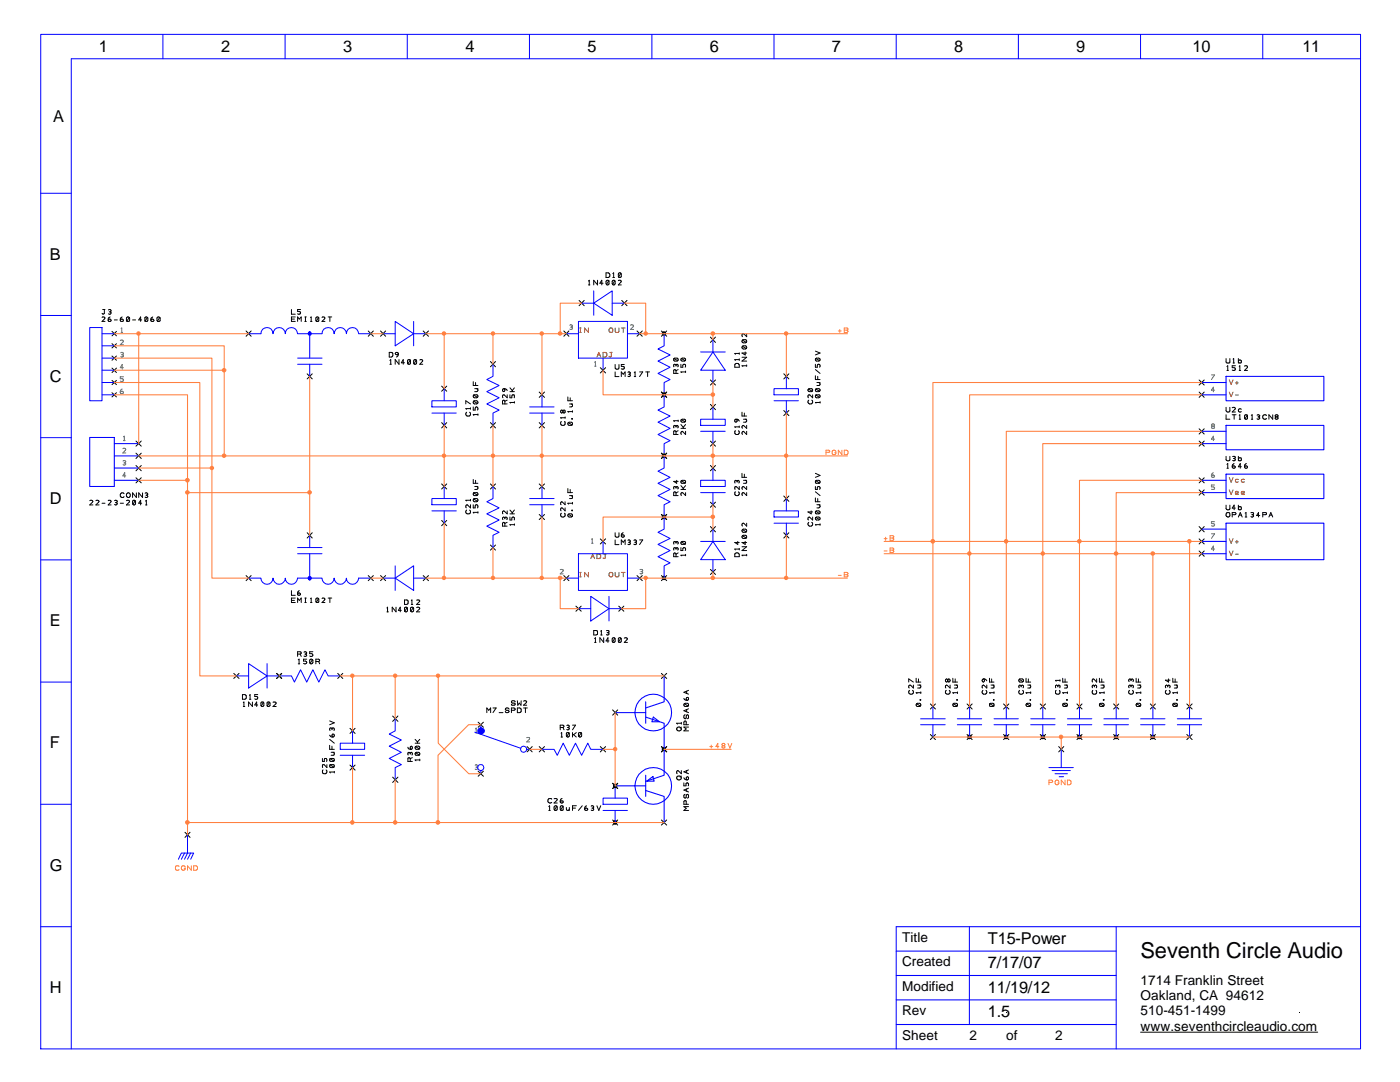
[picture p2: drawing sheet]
<svg xmlns="http://www.w3.org/2000/svg" width="279mm" height="216mm" viewBox="0 0 279 216" stroke-linecap="round" stroke-linejoin="round" font-family="sans-serif">
<defs><g id="words">
<text font-size="4.4" x="227.6" y="191.2">Seventh Circle Audio</text>
<g font-size="3.3">
<text x="19.7" y="10.3">1</text>
<text x="44.1" y="10.3">2</text>
<text x="68.5" y="10.3">3</text>
<text x="92.9" y="10.3">4</text>
<text x="117.3" y="10.3">5</text>
<text x="141.6" y="10.3">6</text>
<text x="166" y="10.3">7</text>
<text x="190.4" y="10.3">8</text>
<text x="214.8" y="10.3">9</text>
<text x="238" y="10.3">10</text>
<text x="259.9" y="10.3">11</text>
<text x="10.6" y="24.4">A</text>
<text x="9.9" y="51.8">B</text>
<text x="9.9" y="76.2">C</text>
<text x="9.9" y="100.6">D</text>
<text x="9.9" y="125">E</text>
<text x="9.9" y="149.4">F</text>
<text x="9.9" y="173.7">G</text>
<text x="197.1" y="188.3">T15-Power</text>
<text x="197.1" y="193.2">7/17/07</text>
<text x="9.9" y="198.1">H</text>
<text x="197.1" y="203">1.5</text>
<text x="197.1" y="198.1">11/19/12</text>
</g>
<g font-size="2.7">
<text x="180" y="188">Title</text>
<text x="180" y="192.8">Created</text>
<text x="180" y="197.7">Modified</text>
<text x="227.6" y="196.5">1714 Franklin Street</text>
<text x="180" y="202.6">Rev</text>
<text x="227.6" y="199.6">Oakland, CA 94612</text>
<text x="227.6" y="202.6">510-451-1499</text>
<text x="180" y="207.5">Sheet</text>
<text x="193.5" y="207.4">2</text>
<text x="200.8" y="207.5">of</text>
<text x="210.6" y="207.4">2</text>
<text x="227.6" y="205.7">www.seventhcircleaudio.com</text>
</g>
</g></defs>
<g fill="none" stroke="#000" stroke-width=".2">
<path d="M115.6 59.9l1 1.1M116.6 59.9l-1 1.1M117.4 56.9h.3M117.4 56.1l.2-.2v1M119.3 55.9v1l-.8-1v1M120.4 56.5h-.7l.4-.6v1M120.9 54.4h.5l.2 .2 .1 .5-.3 .3h-.5zM121.5 56a.33 .33 0 0 0-.6 .1l.1 .7M121.5 56v.8h-.5M121.5 56l-.5 .8M122.3 55.4h.3M122.3 54.6l.2-.2v1"/>
<path d="M122.7 56v.8h-.4M122.7 56a.3 .3 0 0 0-.5 .1l.1 .7M122.7 56l-.4 .8M123.4 56l.4-.1 .2 .2-.6 .8h.6M123.9 54.5h-.5v.8M123.9 54.5l.1 .7a.33 .33 0 0 1-.6 .1M123.9 54.5l-.5 .8M124.1 59.9l1 1.1M125.1 59.9l-1 1.1M20.4 63.3l.3-.1 .3 .3-.6 .6h.6M20.5 61.8h.5M20.8 61.8v.7l-.2 .2-.2-.2"/>
<path d="M21.6 61.8h.5l.1 .2-.2 .2M21.8 62.2h.2M22 62.2l.2 .2-.1 .2h-.5M22 63.2a.49 .49 0 0 0-.4 .7M22.4 66.1l.8 .9M22.4 68.6l.8 .8M22.4 71l.8 .9M22.4 73.4l.8 .9M22.4 75.9l.8 .9M22.4 78.4l.8 .8M22.8 63.8h.6M23.2 66.1l-.8 .9"/>
<path d="M23.2 68.6l-.8 .8M23.2 71l-.8 .9M23.2 73.4l-.8 .9M23.2 75.9l-.8 .9M23.2 78.4l-.8 .8M24.4 63.2a.56 .56 0 0 0-.4 .7M25.8 63.3v.8h-.5M25.8 63.3a.33 .33 0 0 0-.6 .2l.1 .6M25.8 63.3l-.5 .8M26.5 63.8h.6M28.3 63.8h-.6l.4-.6v.9M29.4 63.3v.8h-.4"/>
<path d="M29.4 63.3h-.4v.8M29.4 63.3l-.4 .8M30.5 63.2a.56 .56 0 0 0-.4 .7M31.9 63.3v.8h-.5M31.9 63.3a.33 .33 0 0 0-.6 .2l.1 .6M31.9 63.3l-.5 .8M75.9 66l1.1 1.1M77 66l-1.1 1.1M77.7 70.3h.4a.5 .5 0 0 1 .3 .5 .5 .5 0 0 1-.3 .4h-.4zM77.8 72.7h.3M77.8 71.9l.2-.1v.9M79.5 70.5l-.1 .5-.3 .2"/>
<path d="M79.6 71.8v.9l-.7-.9v.9M80.7 72.4h-.6l.4-.6v.9M81.9 71.8v.8h-.5M81.9 71.8h-.5v.8M81.9 71.8l-.5 .8M83.1 71.8v.7a.3 .3 0 0 1-.5 .1M83.1 71.8h-.5v.8M83.1 71.8l-.5 .8M83.8 71.8h.4l.2 .2-.6 .7h.6M84.5 66l1 1.1M85.5 66l-1 1.1M88.1 77l1.1 1.1"/>
<path d="M89.2 77l-1.1 1.1M94.4 76.2v.7h1M94.5 78.8h.8v.5M94.5 78.8a.33 .33 0 0 0 .2 .6l.6-.1M94.5 78.8l.8 .5M94.7 77.6h.7M94.9 76.3v.6M95.1 77.6l.3 .3-.3 .2h-.4M97.9 72.1l1 1.1M98.9 72.1l-1 1.1M100.5 77.6h.5l.2 .3M101.2 78.8v.6l-.7-.6-.2 .2 .1 .4"/>
<path d="M101.2 79.8l-.4 .3M101.8 78.8v.6h.4v-.4l.2-.2h.2v.6M101.8 78.1h.9M101.8 77.4l.4 .5M102.2 77.9v.2M102.7 77.4l-.5 .5M107.6 78.2l1.1 1.1M108.7 78.2l-1.1 1.1M112.5 66l1 1.1M113.3 79.2v.8h1M113.5 66l-1 1.1M113.8 79.4v.6"/>
<path d="M119.8 73.4l1.1 1M120.9 73.4l-1.1 1M122.8 72.7v.7l.2 .3h.3l.2-.3v-.7M122.8 74.2v.9h.7M124 75.1v-.9l.4 .5 .4-.5v.9M124.6 72.7h-.6v.4h.4l.2 .3-.2 .3-.4-.1M125.3 74.3a.3 .3 0 0 1 .5 .1l-.2 .3M125.4 74.7h.2M125.6 74.7l.2 .2-.1 .2h-.4M126.6 75.1h.3M126.6 74.4l.1-.2v.9M127.1 66l1.1 1.1"/>
<path d="M127.6 74.2h.7l-.7 .9M128.2 66l-1.1 1.1M128.9 74.2h.7M129.2 74.2v.9M132 78.2l1.1 1.1M132 66l1.1 1.1M133.1 78.2l-1.1 1.1M133.1 66l-1.1 1.1M134.5 71.5v.5h.8M134.5 71.5h.6a.3 .3 0 0 1 .2 .5M134.5 71.5l.8 .5M134.9 74l-.2-.3-.2 .1v.7h.8"/>
<path d="M134.9 72.9l-.1-.2h-.3v.5M134.9 72.9v.2M134.9 74v.5M134.9 72.9l.1-.2h.3v.5M135.3 73.7l-.4 .3M135.9 72.7v.6h.4v-.4l.2-.2 .3 .2-.1 .4M136 71.5h.7v.5M136 71.5v.5h.7M136 71.5l.7 .5M136.8 74v.3M136.8 74.2h-.9l.2 .1M141.8 75.8l1 1"/>
<path d="M141.8 67.3l1 1M142.8 75.8l-1 1M142.8 67.3l-1 1M146.7 72.7l.2-.2 .5 .1 .1 .7h-.9zM147.5 71.8h-.9l.2 .1M147.5 70.4v.3M147.5 71.6v.3M147.5 70.5h-.9l.2 .2M148.1 71.3h.9l-.9 .8h.9M148.2 67.9l.6-.1a.33 .33 0 0 1 .1 .5M148.2 69.1l.6-.1a.33 .33 0 0 1 .1 .6M148.2 69.1a.33 .33 0 0 0 .1 .5h.6"/>
<path d="M148.2 67.9v.4h.7M148.2 69.1l.7 .5M148.2 67.9l.7 .4M148.7 70.2v.6l-.6-.4h.9M149 66.6v.6l-.7-.6-.2 .2 .1 .4M149 72.8v.3M149 73h-.9l.2 .1M156.4 74.6l1 1M157.4 74.6l-1 1M161.3 77.6h.8v.5M161.3 77.6v.5h.8M161.3 77.6l.8 .5"/>
<path d="M161.4 79.8l-.2 .5 .3 .3h.4l.3-.3-.2-.5M162.2 78.8v.6l-.7-.6-.3 .2 .1 .4M162.7 72.7v.6h.4v-.4l.2-.2 .4 .2-.1 .4M162.7 75v.7h1M162.7 73.7l1 .8M162.7 70.1l1 .3-1 .4M162.8 77.6h.8v.5M162.8 78.8h.8v.5M162.8 78.8a.33 .33 0 0 0 .1 .6l.7-.1M162.8 77.6a.3 .3 0 0 0 .1 .5h.7M162.8 71.5h.8v.5M162.8 71.5a.3 .3 0 0 0 .1 .6l.7-.1"/>
<path d="M162.8 78.8l.8 .5M162.8 77.6l.8 .5M162.8 71.5l.8 .5M163 76.3h.7M163.2 75.1v.6M163.4 76.3a.33 .33 0 0 1 .2 .6h-.6M239.3 75.8l1 1M239.3 78.2l1 1.1M240.3 75.8l-1 1M240.3 78.2l-1 1.1M244.7 71.5v.7a.52 .52 0 0 0 .7 .2v-.9M244.9 73.9h.3"/>
<path d="M244.9 73.2l.1-.2v.9M246.1 72.4h.3M246.1 71.7l.1-.2v.9M246.5 73h-.6v.4h.4l.2 .2M246.5 73.7a.39 .39 0 0 1-.6 .1M246.5 73.6v.1M247.1 72.1a.33 .33 0 0 1 .5-.2 .33 .33 0 0 1 .1 .5h-.3l-.3-.2M247.1 71.5v.9M247.3 73.9h.3M247.3 73.2l.1-.2v.9M248.4 73.1l.4-.1 .2 .2-.6 .7h.6M88.1 84.3l1.1 1.1"/>
<path d="M88.1 96.6l1.1 1M89.2 84.3l-1.1 1.1M89.2 96.6l-1.1 1M93 80.6v-.6l.9 .6M93.1 82.3l-.1 .4 .3 .3 .5-.1 .1-.4-.2-.2M93.9 81.4v.3M93.9 99.7v.2M93.9 81.5h-.9l.1 .2M93.9 99.8h-.9l.1 .1M94.4 95.7v.7h1M94.4 81.2v.6h.4v-.4l.3-.2a.39 .39 0 0 1 .2 .6M94.5 80.1a.33 .33 0 0 0 .2 .5l.6-.1"/>
<path d="M94.5 98.3a.33 .33 0 0 0 .2 .6l.6-.1M94.5 80.1l.6-.1a.33 .33 0 0 1 .2 .5M94.5 98.3h.8v.5M94.5 99.6l.6-.1a.33 .33 0 0 1 .2 .5M94.5 99.6l-.1 .3 .3 .2 .6-.1M94.5 80.1l.8 .4M94.5 99.6l.8 .4M94.5 98.3l.8 .5M94.7 97.1h.7M94.9 95.8v.6M95.1 97.1l.3 .4-.3 .2h-.4M95.4 82.6v.3"/>
<path d="M95.4 82.7h-1l.2 .2M97.9 84.3l1 1.1M97.9 96.6l1 1M98.9 84.3l-1 1.1M98.9 96.6l-1 1M100.8 80.1l-.3-.3-.1 .1-.1 .7h.9M100.8 80.1v.5M102.7 80.1v.3M102.7 80.3h-.9l.1 .1M107.6 84.3l1.1 1.1M107.6 96.6l1.1 1M108.7 84.3l-1.1 1.1"/>
<path d="M108.7 96.6l-1.1 1M112 84.1l-.1 .5 .3 .3 .5-.2-.1-.6M112.4 82l.2-.2 .2 .2-.1 .3-.1 .1-.2-.2M112.4 82l-.1-.1h-.3a.33 .33 0 0 0 .1 .5l.3-.2M112.4 82v.2M112.8 83.2v.3M112.8 83.4h-.9l.1 .1M113.3 97.5v.8h1M113.4 84.3l.6-.1a.33 .33 0 0 1 .2 .6M113.4 84.3a.33 .33 0 0 0 .2 .6l.6-.1M113.4 84.3l.8 .5M113.7 80.6h.6"/>
<path d="M113.7 98.9h.6M113.8 97.7v.6M114 80.6l.3 .4-.3 .2h-.3M114 98.9l.3 .2-.1 .3-.5 .1M114.1 83.6h.2zM114.3 82v.3M114.3 82.1h-1l.2 .2M132 90.4l1.1 1.1M133.1 90.4l-1.1 1.1M134.9 85.1l-.2-.2-.2 .1v.4M134.9 86.1l-.2-.2-.2 .1v.7h.8M134.9 97.3l-.2-.2-.2 .1v.4"/>
<path d="M134.9 98.3l-.2-.2-.2 .1v.7h.8M134.9 85.1v.2M134.9 86.1v.6M134.9 97.3v.2M134.9 98.3v.6M134.9 85.1l.2-.2a.3 .3 0 0 1 .2 .5M134.9 97.3l.2-.2a.3 .3 0 0 1 .2 .5M135 95.8v.6l-.5-.3h.8M135.3 83.8v.3M135.3 85.9l-.4 .2M135.3 83.9h-.8l.1 .2M135.3 98.1l-.4 .2"/>
<path d="M135.9 85.5h.9M135.9 84.7l.5 .6M135.9 97.7h.9M135.9 96.9l.5 .6M136 83.7h.7v.5M136 95.9h.7v.5M136 83.7v.5h.7M136 95.9v.5h.7M136 83.7l.7 .5M136 95.9l.7 .5M136.4 85.3v.2M136.4 97.5v.2"/>
<path d="M136.8 86.1v.6l-.7-.6a.39 .39 0 0 0-.1 .6M136.8 98.3v.6l-.7-.6-.2 .2 .1 .4M136.8 84.7l-.4 .6M136.8 96.9l-.4 .6M141.8 80.7l1 1M141.8 88l1 1M142.8 80.7l-1 1M142.8 88l-1 1M146.8 85.9l-.2 .5 .3 .3 .5-.1 .1-.2-.1-.5M146.9 83.7a.56 .56 0 0 1 .6 .3M147.5 85v.3M147.5 85.2h-.9l.2 .1"/>
<path d="M148.1 82.3v.7h.9M148.4 83.7h.6M148.5 82.4v.6M148.8 83.7l.2 .3-.2 .2h-.4M149 84.9v.6l-.7-.6-.2 .2 .1 .4M149 86.1v.6l-.7-.6a.39 .39 0 0 0-.1 .6M156.4 81.9l1 1M156.4 99l1 1M157.4 81.9l-1 1M157.4 99l-1 1M162.7 97.1v.6h.4v-.4l.2-.2 .4 .2-.1 .4M162.7 99.4v.7h1"/>
<path d="M162.7 98.1l1 .8M162.7 94.4l1 .5-1 .3M162.8 95.9h.8v.5M162.8 95.9v.5h.8M162.8 95.9l.8 .5M163.2 99.5v.6M163.7 80.3h-1l.2 .1M163.7 80.1v.3M239.3 95.3l1 1.1M239.3 97.7l1 1.1M239.3 85.6l1 1M239.3 88l1 1"/>
<path d="M240.3 95.3l-1 1.1M240.3 97.7l-1 1.1M240.3 85.6l-1 1M240.3 88l-1 1M244.7 82.8v.9h.7M244.7 81.3v.7l.2 .2 .5-.1v-.8M244.7 91.1v.6l.2 .2h.5v-.8M244.9 92.7l.1-.2v.9M244.9 93.4h.3M245.9 81.4a.39 .39 0 0 1 .6 .1l-.6 .7h.6M245.9 82.8h.8M246 91.1h.5v.2l-.2 .2"/>
<path d="M246.2 91.5h.1M246.3 92.5a.56 .56 0 0 0-.4 .7M246.3 91.5l.2 .2v.2h-.5M246.3 82.8v.9M247.1 91.6a.33 .33 0 0 1 .6-.2 .33 .33 0 0 1-.2 .5l-.4-.2M247.1 91.1v.8M247.3 83.7h.3M247.3 82.9l.1-.1v.9M247.7 81.7l-.3-.1-.3 .2 .3 .4 .3-.1M247.7 93.1h-.6l.4-.6v.9M248.8 92.5a.56 .56 0 0 0-.4 .7M248.9 82.8v.8h-.4"/>
<path d="M248.9 82.8a.33 .33 0 0 0-.5 .2l.1 .6M248.9 82.8l-.4 .8M249.7 83.7h.3M249.7 82.9l.2-.1v.9M250.9 82.8h.4l.1 .2-.2 .2M251 83.2h.2M251.2 83.2l.2 .2-.1 .2h-.4M252.8 82.9l-.5-.1-.3 .3 .1 .4 .2 .2 .5-.2M254 82.8v.9l-.8-.9v.9M254.7 83.2l-.2 .2a.31 .31 0 0 0 .3 .3 .31 .31 0 0 0 .3-.3l-.3-.2M254.7 83.2l-.2-.2a.31 .31 0 0 1 .3-.3 .31 .31 0 0 1 .3 .3l-.3 .2M254.7 83.2h.1"/>
<path d="M75.9 114.9l1.1 1M77 114.9l-1.1 1M80.7 119.7l.7 .1a.52 .52 0 0 1-.2 .8h-.5zM82.1 119.8l.1-.1v.9M83.1 119.8h.6l.1 .1-.7 .7h.7M84.5 114.9l1 1M85.5 114.9l-1 1M88.1 103.8l1.1 1.1M89.2 103.8l-1.1 1.1M93.1 101.8l-.1 .4 .3 .3 .5-.1 .1-.4-.2-.2M93.9 100.7v.6l-.7-.6a.39 .39 0 0 0-.2 .6M94.4 100.7v.6h.4v-.3l.3-.3a.39 .39 0 0 1 .2 .6"/>
<path d="M95.4 102.1v.3M95.4 102.2h-1l.2 .2M97.9 108.8l1 1M98.9 108.8l-1 1M100.8 103.4l-.3-.2-.1 .1v.4M100.8 104.4l-.3-.2-.1 .1-.1 .7h.9M100.8 103.4v.1M100.8 104.4v.6M100.8 103.4l.2-.2 .1 .1v.4M101.2 101.9v.6l-.7-.6-.2 .3 .1 .3M101.2 104.2l-.4 .2M101.8 103.2v.6h.4v-.4l.2-.2 .2 .1v.5"/>
<path d="M101.8 102.5h.9M101.8 101.8l.4 .5M102.2 102.3v.2M102.7 104.5v.3M102.7 104.7h-.9l.1 .1M102.7 101.8l-.5 .5M107.6 102.7l1.1 1M108.7 102.7l-1.1 1M112 102.4l-.1 .5 .3 .3 .5-.2-.1-.6M112.5 114.9l1 1M112.8 100.1v.6l-.7-.6-.2 .2 .1 .4M112.8 101.3v.6l-.7-.6-.2 .3 .1 .3"/>
<path d="M113.4 102.6l.6-.1a.33 .33 0 0 1 .2 .6M113.4 102.6a.33 .33 0 0 0 .2 .6l.6-.1M113.4 102.6l.8 .5M113.5 114.9l-1 1M114.1 101.9h.2zM114.3 100.2v.4M114.3 100.4h-1l.2 .2M119.8 107.5l1.1 1M120.9 107.5l-1.1 1M122.8 106.3v.7l.2 .2h.3l.2-.2v-.7M122.8 107.7v1h.7M124 108.7v-1l.4 .5 .4-.5v1"/>
<path d="M124.4 106.3a.56 .56 0 0 0-.4 .7M125.3 107.8h.4l.1 .2-.2 .2M125.4 108.2h.2M125.6 108.2l.2 .2-.1 .2h-.4M126.5 107.8h.5v.2l-.2 .2M126.7 108.2h.1M126.8 108.2l.2 .2v.2h-.5M127.1 114.9l1.1 1M127.6 107.7h.7l-.7 1M128.2 114.9l-1.1 1M132 102.7l1.1 1M132 114.9l1.1 1"/>
<path d="M133.1 102.7l-1.1 1M133.1 114.9l-1.1 1M134.9 108.2l-.2-.2-.2 .1v.5M134.9 109.5l-.2-.2h-.2v.5M134.9 110.6l-.2-.3-.2 .1v.7h.8M134.9 108.2v.2M134.9 109.5v.1M134.9 110.6v.5M134.9 108.2l.2-.2a.33 .33 0 0 1 .2 .6M134.9 109.5l.2-.2a.3 .3 0 0 1 .2 .5M135.3 110.3l-.4 .3M135.9 109.3v.6h.4v-.4l.2-.2 .3 .2-.1 .4"/>
<path d="M136 108.1h.7v.5M136 108.1v.5h.7M136 108.1l.7 .5M136.8 110.6v.3M136.8 110.8h-.9l.2 .1M141.8 113.6l1 1M141.8 105.1l1 1M142.8 113.6l-1 1M142.8 105.1l-1 1M146.7 110.5l.2-.2 .5 .1 .1 .7h-.9zM147.2 108v.6l-.6-.4h.9M147.5 109.4v.3"/>
<path d="M147.5 109.6h-.9l.2 .1M148.1 109.1h.9l-.9 .8h.9M148.2 106.9l.6-.1a.33 .33 0 0 1 .1 .6M148.2 105.7l.6-.1a.33 .33 0 0 1 .1 .5M148.2 105.7a.33 .33 0 0 0 .1 .5l.6-.1M148.2 106.9a.33 .33 0 0 0 .1 .5h.6M148.2 106.9l.7 .5M148.2 105.7l.7 .4M148.7 108v.6l-.6-.4h.9M149 110.8h-.9l.2 .1M149 104.4v.6l-.7-.6-.2 .2 .1 .4M149 110.6v.3"/>
<path d="M156.4 106.3l1 1.1M157.4 106.3l-1 1.1M161.4 104.2l-.2 .5 .3 .3h.4l.3-.3-.2-.5M161.9 101.9v.6l-.7-.3h1M162.2 103.2v.6l-.7-.6-.3 .2 .1 .4M162.8 102v.5h.8M162.8 103.3h.8v.4M162.8 103.3a.3 .3 0 0 0 .1 .5l.7-.1M162.8 102h.8v.5M162.8 103.3l.8 .4M162.8 102l.8 .5M163 100.7h.7"/>
<path d="M163.4 100.7a.32 .32 0 0 1 .3 .3 .32 .32 0 0 1-.3 .3h-.4M163.7 104.7h-1l.2 .1M163.7 104.5v.3M77.2 122.1h.3M77.2 121.3l.1-.1v.9M79 121.2v.9l-.7-.9v.9M80.1 121.8h-.6l.4-.6v.9M81.2 121.2v.8h-.4M81.2 121.2h-.4v.8M81.2 121.2l-.4 .8M82.1 120.6h.3M82.5 121.2h-.3l-.3 .2 .1 .6"/>
<path d="M82.5 121.2v.6a.33 .33 0 0 1-.5 .2M82.5 121.2l-.5 .8M83.1 121.2a.41 .41 0 0 1 .7 .2l-.7 .7h.7M114.9 120.9l1.1 1.1M116 120.9l-1.1 1.1M118.5 125.8l.7 .1a.52 .52 0 0 1-.2 .8h-.5zM118.7 128.2h.3M118.7 127.4l.1-.1v.9M119.9 126.7h.3M119.9 125.9l.1-.1v.9M120.5 127.3v.9l-.8-.9v.9M121 125.9h.5v.3h-.2"/>
<path d="M121.2 126.2h.1M121.3 126.2l.2 .1v.3h-.5M121.5 127.9h-.6l.4-.6v.9M122.7 127.3v.8h-.4M122.7 127.3a.3 .3 0 0 0-.5 .2l.1 .6M122.7 127.3l-.4 .8M123.5 120.9l1 1.1M123.9 127.3v.8h-.5M123.9 127.3h-.5v.8M123.9 127.3l-.5 .8M124.5 120.9l-1 1.1M124.6 127.3a.41 .41 0 0 1 .6 .2l-.6 .7h.6"/>
<path d="M181.4 136.1v-.6l.9 .6M181.5 137.8l-.1 .4a.53 .53 0 0 0 .8 .2l.1-.4-.2-.2M182.3 136.7v.6l-.7-.6-.2 .2v.4M182.8 135.3v.8h1M183.1 136.7h.7M183.3 135.5v.6M183.5 136.7l.3 .2-.1 .3-.6 .1M183.7 139.6v.1zM183.8 138v.4M183.8 138.2h-1l.2 .2M188.8 137.8l-.1 .4a.53 .53 0 0 0 .8 .2l.1-.4-.2-.2M189.1 135.7l.3-.2a.32 .32 0 0 1 .2 .3 .32 .32 0 0 1-.2 .3l-.3-.3"/>
<path d="M189.1 135.7l-.2-.2a.32 .32 0 0 0-.2 .3 .32 .32 0 0 0 .2 .3l.2-.3M189.1 135.7v.1M189.6 136.7v.6l-.7-.6-.2 .2 .1 .4M190.2 135.3v.8h.9M190.5 136.7h.6M190.6 135.5v.6M190.8 136.7l.3 .2-.1 .3-.5 .1M191 139.6v.1zM191.1 138.2h-.9l.1 .2M191.1 138v.4M196.2 137.8l-.2 .4 .3 .3 .5-.1 .1-.4-.1-.2M196.3 135.5l.4 .1 .2 .2"/>
<path d="M196.9 136.7v.6l-.6-.6-.3 .2 .1 .4M197.5 135.3v.8h.9M197.8 136.7h.6M197.9 135.5v.6M198.2 136.7l.2 .2-.1 .3-.5 .1M198.3 139.6v.1zM198.4 138.2h-.9l.1 .2M198.4 138v.4M203.4 135.6l-.1 .2 .2 .3 .7-.1M203.4 135.6l.6-.1a.33 .33 0 0 1 .2 .5M203.4 135.6l.8 .4M203.5 137.8l-.2 .2 .1 .4a.52 .52 0 0 0 .9-.2l-.2-.4"/>
<path d="M203.8 136.9l.2-.2 .2 .1v.4M203.8 136.9l-.3-.2a.33 .33 0 0 0-.1 .5M203.8 136.9v.2M204.8 135.3v.8h.9M205.1 136.7h.6M205.2 135.5v.6M205.5 136.7a.31 .31 0 0 1 .2 .3 .31 .31 0 0 1-.2 .3h-.4M205.6 139.6v.1zM205.7 138.2h-.9l.1 .2M205.7 138v.4M210.8 137.8h-.1a.46 .46 0 0 0 .2 .7h.3a.46 .46 0 0 0 .3-.7h-.1M211.1 136.9l-.2-.2-.2 .1v.4"/>
<path d="M211.1 136.9l.2-.2 .2 .1v.4M211.1 136.9v.2M211.5 135.6v.3M211.5 135.8h-.8l.1 .1M212.1 135.3v.8h.9M212.4 136.7h.6M212.6 135.5v.6M212.8 136.7l.2 .2-.1 .3-.5 .1M212.9 139.6v.1zM213 138.2h-.9l.2 .2M213 138v.4M218.1 137.8h-.1a.46 .46 0 0 0 .3 .7l.5-.1 .1-.4-.2-.2"/>
<path d="M218.4 136.9l-.2-.2-.2 .1v.4M218.4 136.9l.3-.2a.33 .33 0 0 1 .1 .5M218.4 136.9v.2M218.9 135.5v.6l-.7-.6-.2 .1v.5M219.4 135.3v.8h.9M219.7 136.7h.6M219.9 135.5v.6M220.1 136.7l.2 .2v.3l-.6 .1M220.3 139.6v.1zM220.3 138.2h-.9l.2 .2M220.3 138v.4M95.4 144.1l1.1 1"/>
<path d="M95.4 153.9l1.1 1M96.5 144.1l-1.1 1M96.5 153.9l-1.1 1M105.2 149l1 1M106.2 149l-1 1M182.9 140.4l.6-.1a.33 .33 0 0 1 .2 .6M182.9 140.4a.33 .33 0 0 0 .2 .6l.6-.1M182.9 140.4l.8 .5M185.7 140.5l1 1M185.7 146.6l1 1M186.7 140.5l-1 1M186.7 146.6l-1 1"/>
<path d="M190.2 140.4l.6-.1a.33 .33 0 0 1 .2 .6M190.2 140.4v.3l.2 .3 .6-.1M190.2 140.4l.8 .5M193 140.5l1 1M193 146.6l1 1M194 140.5l-1 1M194 146.6l-1 1M197.5 140.4h.8v.5M197.5 140.4v.5h.8M197.5 140.4l.8 .5M200.3 140.5l1 1M200.3 146.6l1 1"/>
<path d="M201.3 140.5l-1 1M201.3 146.6l-1 1M204.9 140.4l.6-.1 .2 .3-.1 .3M204.9 140.4a.33 .33 0 0 0 .1 .6l.6-.1M204.9 140.4l.7 .5M207.6 140.5l1.1 1M207.6 146.6l1.1 1M208.7 140.5l-1.1 1M208.7 146.6l-1.1 1M211.3 149l1 1M212.2 140.4l.6-.1a.33 .33 0 0 1 .1 .6M212.2 140.4a.33 .33 0 0 0 .1 .6l.6-.1"/>
<path d="M212.2 140.4l.7 .5M212.3 149l-1 1M214.9 140.5l1 1M214.9 146.6l1 1M215.9 140.5l-1 1M215.9 146.6l-1 1M219.5 140.4l.6-.1a.33 .33 0 0 1 .2 .6M219.5 140.4a.33 .33 0 0 0 .2 .6l.6-.1M219.5 140.4l.8 .5M222.2 140.5l1.1 1M222.2 146.6l1.1 1M223.3 140.5l-1.1 1"/>
<path d="M223.3 146.6l-1.1 1M227.6 206h35.4"/>
<circle cx="21.9" cy="63.9" r=".27"/>
<circle cx="24.3" cy="63.9" r=".29"/>
<circle cx="30.4" cy="63.9" r=".29"/>
<circle cx="79.2" cy="70.5" r=".29"/>
<circle cx="100.5" cy="77.8" r=".27"/>
<circle cx="146.9" cy="83.9" r=".27"/>
<circle cx="246.2" cy="93.2" r=".29"/>
<circle cx="248.7" cy="93.2" r=".29"/>
<circle cx="124.3" cy="106.9" r=".29"/>
<circle cx="196.3" cy="135.8" r=".29"/>
</g>
<g fill="none" stroke="#00f" stroke-width=".2">
<path d="M8.1 6.9h263.4v202.4h-263.4zM32.5 6.9v4.8M56.9 6.9v4.8M81.3 6.9v4.8M105.7 6.9v4.8M130.1 6.9v4.8M154.5 6.9v4.8M178.9 6.9v4.8M203.2 6.9v4.8M227.6 6.9v4.8M252 6.9v4.8M271.5 11.7h-257.3v197.6"/>
<path d="M8.1 38.6h6.1M118.5 58v4.9M8.1 62.9h6.1M17.9 65.4h2.5v14.6h-2.5zM20.4 66.6h2.4M20.4 69h2.4M20.4 71.5h2.4M20.4 73.9h2.4M20.4 76.3h2.4M20.4 78.8h2.4M76.5 66.6h2.4M78.9 64.1l3.6 2.5-3.6 2.4z"/>
<path d="M82.5 64.1v4.9M82.5 66.6h2.5M86.2 80h4.9v1.2h-4.9zM88.6 77.6v2.4M98.4 72.7v2.4l-1.2 .6 2.4 1.2-2.4 1.2 2.4 1.3-2.4 1.2 2.4 1.2-1.2 .6v2.5M108.2 78.8v2.4M113 66.6h2.4M115.4 64.1h9.8v7.4h-9.8zM116.1 60.5h2.4M118.5 60.5l3.7-2.5v4.9zM120.4 71.5v2.4M122.2 60.5h2.4"/>
<path d="M125.2 66.6h2.4M132.5 66.6v2.4l-1.2 .6 2.4 1.2-2.4 1.3 2.4 1.2-2.4 1.2 2.4 1.2-1.2 .6v4.9l-1.2 .6 2.4 1.2-2.4 1.2 2.4 1.3-2.4 1.2 2.4 1.2-1.2 .6v4.9l-1.2 .6 2.4 1.2-2.4 1.2 2.4 1.3-2.4 1.2 2.4 1.2-1.2 .6v4.9l-1.2 .6 2.4 1.2-2.4 1.2 2.4 1.3-2.4 1.2 2.4 1.2-1.2 .6v2.5M139.8 70.2h4.9M142.3 70.2l2.4 3.7h-4.9zM142.3 67.8v2.4M142.3 73.9v2.4M154.5 77.6h4.8v1.2h-4.8zM154.5 80h4.8M156.9 75.1v2.5M156.9 80v2.4M8.1 87.3h6.1M86.2 99.5h4.9v1.2h-4.9z"/>
<path d="M86.2 82.4h4.9M88.6 82.4v2.5M88.6 97.1v2.4M98.4 97.1v2.4l-1.2 .6 2.4 1.2-2.4 1.2 2.4 1.3-2.4 1.2 2.4 1.2-1.2 .6v2.5M105.7 82.4h4.9M105.7 81.2h4.9M105.7 99.5h4.9M108.2 82.4v2.5M108.2 97.1v2.4M139.8 83.7h4.9v1.2h-4.9zM139.8 86.1h4.9M142.3 81.2v2.5"/>
<path d="M142.3 86.1v2.4M156.9 99.5v2.4M8.1 111.7h6.1M76.5 115.4h2.4M78.9 115.4l3.6-2.5v4.9zM78.9 112.9v4.9M82.5 115.4h2.5M86.2 101.9h4.9M88.6 101.9v2.5M105.7 100.7h4.9M108.2 100.7v2.5M113 115.4h2.4"/>
<path d="M115.4 110.5h9.8v7.3h-9.8zM117.9 119l3.6 2.5-3.6 2.4zM120.4 108v2.5M121.5 119v4.9M125.2 115.4h2.4M139.8 108h4.9M142.3 108l2.4 3.7h-4.9zM142.3 105.6v2.4M142.3 111.7v2.4M154.5 101.9h4.8v1.3h-4.8zM154.5 104.4h4.8M156.9 104.4v2.4"/>
<path d="M8.1 136.1h6.1M115.4 121.5h2.5M121.5 121.5h2.5M96 144.6v.6a.59 .59 0 0 0-.6 .5 .59 .59 0 0 0 .2 .6 .6 .6 0 0 0 .9-.3 .6 .6 0 0 0-.5-.8M96 153.8a.62 .62 0 0 1-.6-.9 .62 .62 0 0 1 .9-.2 .62 .62 0 0 1 0 1l-.3 .1v.6M105.1 149.5a.62 .62 0 0 1-.8 .6 .62 .62 0 0 1-.3-1 .62 .62 0 0 1 1 .1l.1 .3h.6M183.7 143.4h4.9M183.7 144.6h4.9M186.2 141v2.4M186.2 144.6v2.5M191.1 143.4h4.8M191.1 144.6h4.8"/>
<path d="M193.5 141v2.4M193.5 144.6v2.5M198.4 143.4h4.8M198.4 144.6h4.8M200.8 141v2.4M200.8 144.6v2.5M205.7 143.4h4.9M205.7 144.6h4.9M208.1 141v2.4M208.1 144.6v2.5M209.3 153.2h4.9M210 153.8h3.6"/>
<path d="M210.6 154.4h2.4M211.4 155h.9M211.8 149.5v3.7M213 143.4h4.9M213 144.6h4.9M215.4 141v2.4M215.4 144.6v2.5M220.3 143.4h4.9M220.3 144.6h4.9M222.8 141v2.4M222.8 144.6v2.5M8.1 160.5h6.1"/>
<path d="M8.1 184.9h6.1M178.9 184.9v24.4M193.5 184.9v19.5M222.8 184.9v24.4"/>
</g>
<g fill="none" stroke="#408080" stroke-width=".2">
<path d="M24 67.9a.39 .39 0 0 1 .6 .2l-.6 .7h.6M24.1 70.4h.5v.1l-.2 .3M24.2 66.3h.3M24.2 65.6l.1-.2v.9M24.3 70.8h.1M24.4 70.8l.2 .2a.33 .33 0 0 1-.5 .2M24.4 77.6a.56 .56 0 0 0-.4 .7M24.6 73.4h-.6l.4-.7v1M24.6 75.2h-.6v.4h.4l.2 .3a.39 .39 0 0 1-.6 .1M113.7 64.9a.33 .33 0 0 1 .6 .2l-.3 .2M113.9 65.3h.1M114 65.3l.3 .2a.33 .33 0 0 1-.6 .2"/>
<path d="M118.7 73.1h.3M118.7 72.3l.1-.2v1M125.8 64.9a.39 .39 0 0 1 .6 .2l-.6 .6h.6M241.8 74.8h.6l-.6 .9M242.4 77.9h-.6l.3-.6v.9M242 85h.1M242 85l-.2-.2 .2-.2 .4 .2-.3 .2M242 85l-.2 .3 .2 .2 .3-.1 .1-.1-.3-.3M242.1 94.3l-.2 .3-.1 .4M242.4 87.6h-.6l.3-.6v.9M242.4 96.8h-.6v.4h.3l.3 .2-.1 .2h-.5M111.8 113.7h.6v.1l-.6 .7h.6"/>
<path d="M118.1 108.4h.3M118.1 107.7l.1-.2v.9M127.7 113.7h.5l.1 .1-.3 .2M127.9 114h.1M128 114l.3 .3-.1 .1h-.5M94.8 152.7h.4l.1 .2-.2 .2M94.9 146.2h.3M94.9 145.5l.1-.2v.9M95 153.1h.1M95.1 153.1l.2 .2-.1 .2h-.4M105.1 147.2h.4l.2 .2-.6 .6h.6"/>
<circle cx="24.3" cy="78.3" r=".29"/>
<circle cx="242" cy="95" r=".29"/>
</g>
<g fill="none" stroke="#00f" stroke-width=".21">
<path d="M239.8 76.3h4.9M239.8 78.8h4.9M244.7 75.1h19.5v4.9h-19.5zM239.8 95.8h4.9M239.8 98.3h4.9M239.8 86.1h4.9M239.8 88.5h4.9M244.7 94.6h19.5v4.9h-19.5zM244.7 84.9h19.5v4.8h-19.5zM178.9 184.9h92.6M178.9 194.6h43.9M178.9 199.5h43.9"/>
<path d="M178.9 189.8h43.9M178.9 204.4h43.9"/>
</g>
<g fill="#000" stroke="#000" stroke-width=".2">
<circle cx="132.5" cy="66.5" r=".34"/>
<circle cx="132.5" cy="78.7" r=".34"/>
<circle cx="132.5" cy="90.9" r=".34"/>
<circle cx="132.5" cy="103.1" r=".34"/>
<circle cx="132.5" cy="115.3" r=".34"/>
<circle cx="193.4" cy="147" r=".35"/>
<circle cx="200.8" cy="147" r=".35"/>
<circle cx="208.1" cy="147" r=".35"/>
<circle cx="215.4" cy="147" r=".37"/>
<circle cx="222.7" cy="147" r=".37"/>
</g>
<g fill="none" stroke="#808000" stroke-width=".2">
<path d="M115.7 66.3h.3M115.7 65.4h.3M115.8 65.4v.9M117.4 65.4v.9l-.7-.9v.9M119.1 71.2l.4-.9 .4 .9M119.3 70.8h.4M120.4 70.3l.6 .1 .1 .5-.2 .3h-.5zM121.7 70.3h.5M122 70.3v.8l-.2 .1-.3-.1M122.8 65.4v.7l.2 .2h.3l.2-.2v-.7M124 65.4h.8M124.4 65.4v.9"/>
<path d="M245.3 75.8l.4 .9 .4-.9M245.3 78.2l.4 1 .4-1M246.5 76.4h.6M246.5 78.8h.6M246.8 76.1v.6M245.3 95.3l.4 .9 .4-.9M245.3 97.7l.4 1 .4-1M246.5 98.3l.3 .1 .3-.1-.2-.3-.3 .1v.5h.5M247.1 95.7h-.5l-.1 .1 .1 .3 .2 .1 .3-.1M247.7 98.3l.3 .1 .4-.1-.3-.3-.3 .1-.1 .3 .3 .3 .4-.1M248.4 95.7h-.6l-.1 .3a.41 .41 0 0 0 .7 .1M115.7 115.1h.3"/>
<path d="M115.7 114.2h.3M115.8 114.2v.9M117.4 114.2v.9l-.7-.9v.9M117.9 111.5l.4-.9 .4 .9M118.1 111.1h.4M119.1 110.6l.7 .1v.6l-.7 .2zM120.5 110.6h.4M120.8 110.6v.7l-.2 .2-.2-.2M122.8 114.2v.7l.2 .2h.4l.1-.9M124 114.2h.8M124.4 114.2v.9"/>
<circle cx="121.9" cy="65.9" r=".44"/>
<circle cx="121.9" cy="114.7" r=".43"/>
</g>
<circle cx="96" cy="145.8" r=".61" fill="#00f"/>
<g fill="none" stroke="#00f" stroke-width=".2">
<path d="M49.6 66.6h2.5a1.21 1.21 0 0 1 1.2-1.2 1.21 1.21 0 0 1 1.2 1.2 1.23 1.23 0 0 1 1.2-1.2 1.23 1.23 0 0 1 1.2 1.2 1.23 1.23 0 0 1 1.3-1.2 1.23 1.23 0 0 1 1.2 1.2h2.4M59.4 72.7h4.9M59.4 71.5h4.9M61.8 66.6h2.5a1.21 1.21 0 0 1 1.2-1.2 1.21 1.21 0 0 1 1.2 1.2 1.23 1.23 0 0 1 1.2-1.2 1.23 1.23 0 0 1 1.2 1.2 1.23 1.23 0 0 1 1.3-1.2 1.23 1.23 0 0 1 1.2 1.2h2.4M61.8 66.6v4.9M61.8 72.7v2.4M47.2 134.9h2.4M49.6 132.4l3.7 2.5-3.7 2.4zM53.3 134.9h4.9l.6 1.2 1.2-2.5 1.2 2.5 1.2-2.5 1.2 2.5 1.3-2.5 .6 1.3h2.4M53.3 132.4v4.9M67.9 148.3h4.9v1.2h-4.9zM67.9 150.7h4.9"/>
<path d="M70.4 145.8v2.5M70.4 150.7v2.5M78.9 143.4v2.4l-1.2 .7 2.4 1.2-2.4 1.2 2.4 1.2-2.4 1.2 2.4 1.3-1.2 .6v2.4M94.7 146.1l9.2 3.2M108.2 149.5h2.4l.6 1.2 1.2-2.4 1.2 2.4 1.3-2.4 1.2 2.4 1.2-2.4 .6 1.2h2.5M120.4 159.3h4.8v1.2h-4.8zM122.8 156.8v2.5M227.6 143.4h4.9M227.6 144.6h4.9M230.1 141v2.4M230.1 144.6v2.5M234.9 143.4h4.9"/>
<path d="M234.9 144.6h4.9M237.4 141v2.4M237.4 144.6v2.5M35.6 171.4l.6-1.2h2.5l-.6 1.2M36.8 170.2l-.6 1.2M37.4 166.6v3.6l-.6 1.2M38.1 170.2l-.7 1.2M120.4 161.7h4.8M122.8 161.7v2.4"/>
</g>
<g fill="none" stroke="#000" stroke-width=".2">
<path d="M49.1 66l1 1.1M50.1 66l-1 1.1M61.3 74.6l1 1M62.3 74.6l-1 1M73.5 66l1 1.1M74.5 66l-1 1.1M239.3 105.1l1 1M239.3 107.5l1 1M239.3 109.9l1 1.1M240.3 105.1l-1 1M240.3 107.5l-1 1M240.3 109.9l-1 1.1"/>
<path d="M244.7 100.8v.7l.2 .2 .5-.1v-.8M245.9 102.7h.6l.2-.2-.2-.2h-.6v.9M246.5 101.4h-.6l.4-.6v.9M247.1 101.3a.33 .33 0 0 1 .6-.1 .33 .33 0 0 1-.2 .5l-.4-.2M247.1 100.8v.9M247.1 103.2l.4-.9 .4 .9M247.3 102.8h.4M248.5 103.2h.3M248.5 102.4l.2-.1v.9M249.6 102.3h.5l.1 .2-.2 .2M249.8 102.7h.2M250 102.7l.2 .3a.33 .33 0 0 1-.6 .1"/>
<path d="M251.4 102.9h-.6l.4-.6v.9M252 102.7h.6l.2-.2-.2-.2h-.6v.9M253.2 103.2l.4-.9 .4 .9M253.4 102.8h.4M46.7 134.4l1 1M47.7 134.4l-1 1M48.4 138.6h.5l.2 .2-.1 .6-.6 .1zM49.8 139.5h.3M49.8 138.8l.1-.2v.9M51.4 138.6h-.6v.4h.4l.2 .2-.2 .3-.4-.1M55.2 134.4l1 1M56.2 134.4l-1 1"/>
<path d="M59.4 130.5h.5M59.5 132.5h.3M59.5 131.7l.2-.2v1M59.9 130.5l.2-.1v-.3l-.7-.1v1M59.9 130.5l.2 .5M60.7 130.1a.33 .33 0 0 1 .5 .2l-.2 .2M60.8 130.5h.2M61 130.5l.2 .3-.1 .1h-.4M61.2 131.5h-.6v.4h.4l.2 .3a.39 .39 0 0 1-.6 .2M62.4 131.6a.33 .33 0 0 0-.6 .1l.1 .7M62.4 131.6v.6a.33 .33 0 0 1-.5 .2M62.4 131.6l-.5 .8"/>
<path d="M62.4 130h-.6v.4l.6 .1v.3a.41 .41 0 0 1-.6 .1M63 132h.6M63.6 132l.2-.3-.1-.1-.7-.1v1M63.6 132l.2 .5M67.4 134.4l1 1M68.4 134.4l-1 1M103.3 139.8v.9l.3-.4 .4 .4v-.9M104.5 139.9a.41 .41 0 0 1 .6 .1l-.6 .7h.6M132 134.4l1.1 1M133.1 134.4l-1.1 1M136.5 139.4l.2 .3h.5M137 137.9v.5"/>
<path d="M137.4 137.8l-.9 .3 .9 .4M225.4 137.8l-.1 .4a.53 .53 0 0 0 .8 .2l.1-.4-.2-.2M225.7 135.7l.2-.2a.33 .33 0 0 1 .2 .5M225.7 136.9l.2-.2 .2 .1v.4M225.7 135.7l-.2-.2a.33 .33 0 0 0-.2 .5M225.7 136.9l-.2-.2-.2 .1v.4M225.7 135.7v.1M225.7 136.9v.2M226.7 135.3v.8h1M227 136.7h.7M227.2 135.5v.6M227.4 136.7l.3 .2-.1 .3-.6 .1"/>
<path d="M227.6 139.6v.1zM227.7 138v.4M227.7 138.2h-1l.2 .2M232.7 137.8l-.1 .4 .3 .3 .5-.1 .1-.4-.2-.2M233 136.9l.3-.2 .1 .1v.4M233 136.9l-.2-.2-.1 .1v.4M233 136.9v.2M233.2 135.5v.6l-.6-.4h.9M234.1 135.3v.8h.8M234.4 136.7h.5M234.5 135.5v.6M234.7 136.7l.2 .2v.3l-.5 .1"/>
<path d="M234.9 139.6v.1zM234.9 138.2h-.8l.1 .2M234.9 138v.4M48.6 141h.3M48.6 140.2l.1-.1v.9M50.4 140.1v.9l-.8-.9v.9M51.4 140.7h-.6l.4-.6v.9M52.6 140.1l.1 .7a.3 .3 0 0 1-.5 .1M52.6 140.1h-.4v.8M52.6 140.1l-.4 .8M53.8 140.1l.1 .7-.3 .2-.3-.1M53.8 140.1h-.5v.8"/>
<path d="M53.8 140.1l-.5 .8M54.5 140.1h.5l.1 .2-.6 .7h.6M64.3 151.3v.6h.4l.1-.5 .1-.1 .3 .3v.3M64.5 153.6l-.2 .5 .3 .3 .6-.2v-.4l-.1-.2M65.2 152.6v.6l-.6-.6h-.2v.6M65.8 148.7v.8h.9M65.8 147.5l.9 .8M65.8 146.7a.56 .56 0 0 0 .7 .4M65.8 143.8l.9 .4-.9 .4M65.9 151.4h.7v.4M65.9 151.4a.33 .33 0 0 0 .1 .5l.6-.1M65.9 152.6h.7v.5"/>
<path d="M65.9 152.6l-.1 .3 .2 .3 .6-.1M65.9 152.6l.7 .5M65.9 151.4l.7 .4M66.1 150.1h.6M66.3 145.5v-.2h.3v.5M66.3 145.5l-.1-.2h-.3v.5M66.3 145.5v.1M66.3 148.9v.6M66.5 150.1l.2 .2-.1 .4h-.5M66.7 153.9v.3M66.7 154.1h-.9l.2 .1M69.8 145.3l1.1 1"/>
<path d="M69.8 152.7l1.1 1M70.9 145.3l-1.1 1M70.9 152.7l-1.1 1M78.4 142.9l1 1M78.4 155.1l1 1M79.4 142.9l-1 1M79.4 155.1l-1 1M81.4 149.1a.54 .54 0 0 0 .7 .4M81.9 151.4l-.3-.2-.2 .1v.6h.9M81.9 150.3l-.3-.2-.2 .1v.5M81.9 150.3v.2M81.9 151.4v.5"/>
<path d="M81.9 150.3l.2-.2a.33 .33 0 0 1 .1 .6M81.9 149l.2-.1a.33 .33 0 0 1 .2 .3 .33 .33 0 0 1-.2 .3l-.2-.1zM82.3 151.2l-.4 .2M82.8 148.3h1M82.8 147.5l.5 .5M82.9 150.2v.5h.8M82.9 150.2h.8v.5M82.9 149a.33 .33 0 0 0 .2 .5l.6-.1M82.9 149h.8v.4M82.9 150.2l.8 .5M82.9 149l.8 .4M83.3 148v.3"/>
<path d="M83.8 151.5v.3M83.8 151.6h-1l.2 .2M83.8 147.5l-.5 .5M97.2 142.2v-.9l.3 .4 .4-.4v.9M98.4 141.3h.6l-.6 .9M99.6 142.2h.8M101.6 141.5l-.3-.2h-.3l-.2 .2 .1 .1 .7 .3-.3 .3h-.3l-.2-.3M102.1 141.7h.5l.2-.2-.2-.2h-.5v.9M102.8 140l-.2-.2h-.3l-.2 .2v.2l.6 .1 .1 .2a.52 .52 0 0 1-.7 .2v-.2M103.3 141.3h.4l.3 .1-.1 .7-.6 .1zM104.5 141.3h.7M104.9 141.3v.9"/>
<path d="M107.6 149l1.1 1M108.7 149l-1.1 1M110.1 159.5l-.4-.2-.4 .3 .1 .5 .3 .1 .4-.1M110.6 159.4h.5l.1 .2-.6 .6h.6M111.8 145.2h.6M111.9 159.9h.5v.2a.33 .33 0 0 1-.6-.1zM112 147.1h.3M112 146.3l.1-.1v.9M112.2 159.3a.56 .56 0 0 0-.4 .7M112.4 145.2l.2-.3-.1-.1-.7-.1v.9M112.4 145.2l.2 .4M113.1 144.8a.3 .3 0 0 1 .5 .1l-.2 .3"/>
<path d="M113.2 145.2h.2M113.4 145.2l.2 .2-.1 .1h-.4M113.5 146.2l.1 .7a.3 .3 0 0 1-.5 .1M113.5 146.2h-.4v.8M113.5 146.2l-.4 .8M114.3 146.2v.9M114.3 144.7h.6l-.6 .9M114.3 146.6h.2M114.5 146.6l.5 .5M115 146.2l-.5 .4M116 146.2l.1 .7-.3 .2-.3-.1M116 146.2h-.5v.8"/>
<path d="M116 146.2l-.5 .8M119.8 149l1.1 1M120.9 149l-1.1 1M122.3 156.3l1 1.1M122.3 141.6l1 1.1M123.3 156.3l-1 1.1M123.3 141.6l-1 1.1M132 149l1.1 1M133.1 149l-1.1 1M136 153.8v.6l-.7-.6a.41 .41 0 0 0-.2 .6M136 144.1v.4M136 145.1l-.3 .2"/>
<path d="M136 144.3h-1l.2 .2M136 154.9l-.3 .2M136.5 156.2v.6h.4v-.5l.2-.1 .3 .2-.1 .4M136.5 155.2a.61 .61 0 0 0 .7 .4M136.6 140.4a.33 .33 0 0 0 .1 .6l.6-.1M136.6 140.4l.6-.1 .2 .3-.1 .3M136.6 140.4l.7 .5M136.7 142.6l-.2 .3 .1 .4h.3v-.4l.3-.3 .2 .3v.3l-.2 .2M136.7 158.5l-.2 .2v.3l.2 .3 .2-.1v-.5l.3-.2 .2 .2v.3l-.2 .3M136.9 144.6v-.7l-.2-.1-.2 .3v.5h.9M137 141.6v.4M137 153.8v.4"/>
<path d="M137 157.4v.5M137.4 145.1h-.9l.4 .4-.4 .3h.9M137.4 141.4l-.9 .4 .9 .4M137.4 157.3l-.9 .3 .9 .4M137.4 153.6l-.9 .4 .9 .4M226.8 140.4l.6-.1a.33 .33 0 0 1 .2 .6M226.8 140.4l-.1 .3 .2 .3 .7-.1M226.8 140.4l.8 .5M229.6 140.5l1 1M229.6 146.6l1 1M230.6 140.5l-1 1M230.6 146.6l-1 1"/>
<path d="M234.1 140.4h.8v.5M234.1 140.4v.3l.2 .3 .6-.1M234.1 140.4l.8 .5M236.9 140.5l1 1M236.9 146.6l1 1M237.9 140.5l-1 1M237.9 146.6l-1 1M36.9 166.1l1 1M37.9 166.1l-1 1M109.5 161.7h.3M109.5 161l.2-.2v.9M111.1 160.9a.33 .33 0 0 0-.5 .1l.1 .6"/>
<path d="M111.1 160.9l.1 .6a.33 .33 0 0 1-.5 .1M111.1 160.9l-.4 .7M112.4 160.9h-.5v.7M112.4 160.9v.7h-.5M112.4 160.9l-.5 .7M113 161.1v.4l.2 .2 .4-.2M113.6 161.1v.6M114.3 161.2h.6M115 160.8h-.7v.9M116.2 160.8l-.8 .9M117.1 160.8l-.3 .2-.1 .5M118 160.9h.4v.3h-.1"/>
<path d="M118.1 161.2h.2M118.3 161.2l.1 .1v.3h-.4M119.1 160.8l.4 .9 .4-.9M122.3 163.6l1 1M123.3 163.6l-1 1M132 163.6l1.1 1M133.1 163.6l-1.1 1M136.9 160.5v-.6l-.2-.2-.2 .2v.6h.9M137.4 161h-.9l.4 .3-.4 .4h.9"/>
<circle cx="245.1" cy="102.7" r=".45"/>
<circle cx="137.1" cy="139.5" r=".29"/>
<circle cx="66.5" cy="146.8" r=".29"/>
<circle cx="135.5" cy="155.2" r=".45"/>
<circle cx="135.5" cy="145.4" r=".44"/>
<circle cx="137.2" cy="155.3" r=".29"/>
<circle cx="117" cy="161.4" r=".29"/>
</g>
<g fill="#000" stroke="#000" stroke-width=".2">
<circle cx="122.8" cy="156.8" r=".34"/>
<circle cx="132.5" cy="149.5" r=".34"/>
<circle cx="230.1" cy="147" r=".37"/>
<circle cx="122.8" cy="164.1" r=".35"/>
</g>
<g fill="none" stroke="#00f" stroke-width=".21">
<path d="M239.8 105.6h4.9M239.8 108h4.9M239.8 110.5h4.9M244.7 104.4h19.5v7.3h-19.5zM132.5 134.9v5.1l-3.6 1.3M122.8 142.2h6.1M122.8 156.8h6.1M128.9 143.1l3.6 1.2v10.4l-3.6 1.2M128.9 157.7l3.6 1.2v5.2M128.9 140v4.3M128.9 154.7v4.2M129.1 155.9l1.2-1 .3 1z"/>
<path d="M130.4 143.1l1.2 .9h-1.5z"/>
<circle cx="130.4" cy="156.8" r="3.7"/>
<circle cx="130.4" cy="142.2" r="3.7"/>
</g>
<path d="M241.8 106.5h.6l-.6 .9M242.4 104.1h-.6v.4h.3l.3 .3a.41 .41 0 0 1-.6 .1M242.4 109.6h-.6l.3-.6v.9" fill="none" stroke="#408080" stroke-width=".2"/>
<path d="M245.3 107.5l.4 .9 .4-.9M245.3 109.9l.4 1 .4-1M246.5 108.1h.6M246.5 110.6h.6M246.8 107.8v.6" fill="none" stroke="#808000" stroke-width=".2"/>
<path d="M35.7 172.9l-.2-.1-.4 .1a.52 .52 0 0 0 .2 .8l.4-.2M37 173.1l-.2-.3-.5 .1v.6l.2 .2 .4-.2 .1-.2h-.3M38.2 172.8v.9l-.8-.9v.9M38.7 172.8l.6 .1v.6l-.6 .2z" fill="none" stroke="#ff8040" stroke-width=".2"/>
<path d="M61.7 66.5l.1-.1 .1 .2-.1 .1z" fill="none" stroke="#00f" stroke-width=".59"/>
<path d="M61.7 66.5l.1-.1 .1 .2-.1 .1z" fill-rule="evenodd" fill="#00f"/>
<g fill="none" stroke="#000" stroke-width=".2">
<path d="M58.2 61.8v.9h.7M58.2 63.7h.6M58.9 63.2h-.7v.9h.7M59.4 64.1v-.9l.3 .5 .4-.5v.9M60 61.8h-.6v.3l.5 .1 .1 .2a.36 .36 0 0 1-.6 .2M60.8 63.2h.3M60.8 64.1h.3M61 63.2v.9M62 64.1h.3M62 63.4l.1-.2v.9M63.6 63.3a.33 .33 0 0 0-.6 .2l.1 .6M63.6 63.3v.8h-.5"/>
<path d="M63.6 63.3l-.5 .8M64.3 63.3l.3-.1 .3 .3-.6 .6h.6M65.5 63.2h.7M65.8 63.2v.9M49.1 114.9l1 1M50.1 114.9l-1 1M61.3 106.3l1 1.1M62.3 106.3l-1 1.1M73.5 114.9l1 1M74.5 114.9l-1 1"/>
</g>
<path d="M49.6 115.4h2.5a1.21 1.21 0 0 0 1.2 1.2 1.21 1.21 0 0 0 1.2-1.2 1.23 1.23 0 0 0 1.2 1.2 1.23 1.23 0 0 0 1.2-1.2 1.23 1.23 0 0 0 1.3 1.2 1.23 1.23 0 0 0 1.2-1.2h2.4M59.4 109.3h4.9M59.4 110.5h4.9M61.8 115.4h2.5a1.21 1.21 0 0 0 1.2 1.2 1.21 1.21 0 0 0 1.2-1.2 1.23 1.23 0 0 0 1.2 1.2 1.23 1.23 0 0 0 1.2-1.2 1.23 1.23 0 0 0 1.3 1.2 1.23 1.23 0 0 0 1.2-1.2h2.4M61.8 106.8v2.5M61.8 110.5v4.9" fill="none" stroke="#00f" stroke-width=".2"/>
<path d="M61.7 115.3l.1-.1 .1 .2-.1 .1z" fill="none" stroke="#00f" stroke-width=".59"/>
<path d="M61.7 115.3l.1-.1 .1 .2-.1 .1z" fill-rule="evenodd" fill="#00f"/>
<g fill="none" stroke="#000" stroke-width=".2">
<path d="M17.9 99.9a.41 .41 0 0 1 .6 .1l-.6 .8h.6M19.1 99.9a.41 .41 0 0 1 .7 .1l-.7 .8h.7M21.6 99.9l.4-.1 .2 .2-.6 .8h.6M22.9 99.9h.4l.1 .1-.2 .3M24.8 98.5l-.5-.2-.3 .4v.3l.3 .3 .5-.2M25.2 99.9a.41 .41 0 0 1 .7 .1l-.7 .8h.7M27 99.9a.3 .3 0 0 0-.5 .1v.7M27 99.9v.8h-.5M27 99.9l-.5 .8M27.1 88l1.1 1M27.1 90.4l1.1 1.1M27.1 92.9l1.1 1"/>
<path d="M27.1 95.3l1.1 1.1M27.2 98.3v1l-.7-1v1M28.2 88l-1.1 1M28.2 90.4l-1.1 1.1M28.2 92.9l-1.1 1M28.2 95.3l-1.1 1.1M28.4 98.3v1l-.7-1v1M29 98.4a.33 .33 0 0 1 .5 .2l-.2 .2M29 100l.2-.2v1M29.1 98.8h.2M29.3 98.8l.2 .3-.1 .1h-.4M141.8 92.9l1 1"/>
<path d="M142.8 92.9l-1 1M146.8 98.1l-.2 .5 .3 .3 .5-.1 .1-.2-.1-.5M147.1 96.1l.2-.3a.33 .33 0 0 1 .1 .6M147.1 96.1l-.2-.3-.2 .1v.5M147.1 96.1v.1M147.5 97.1v.6l-.6-.6-.3 .2 .1 .4M148.1 94.4v.8h.9M148.4 95.8h.6M148.5 94.6v.6M148.8 95.8l.2 .3-.1 .3h-.5M149 97.1v.6l-.7-.6-.2 .2 .1 .4M149 98.3v.6l-.7-.6-.2 .2 .1 .4"/>
<path d="M20.4 100.4h.6M23 100.3h.2M23.2 100.3l.2 .2a.33 .33 0 0 1-.5 .2M24 100.4h.6M28.3 100.4h-.6l.4-.6v1M29 100.8h.3M58.2 117.9v.9h.7M58.2 119.8h.6M58.9 119.3h-.7v.9h.7M59.7 117.9a.57 .57 0 0 0-.3 .7M60.8 119.3h.3M61 119.3v.9"/>
<path d="M62 119.5l.1-.2v.9M63.6 119.4a.33 .33 0 0 0-.6 .1l.1 .7M63.6 119.4v.8h-.5M63.6 119.4l-.5 .8M64.3 119.4l.3-.1 .3 .2-.6 .7h.6M65.5 119.3h.7M65.8 119.3v.9M141.8 100.2l1 1M142.8 100.2l-1 1M59.4 120.2v-.9l.3 .5 .4-.5v.9M60.8 120.2h.3M62 120.2h.3"/>
<circle cx="25.6" cy="98.8" r=".43"/>
<circle cx="59.7" cy="118.5" r=".27"/>
</g>
<path d="M139.8 95.8h4.9v1.3h-4.9zM139.8 98.3h4.9M142.3 93.4v2.4M142.3 98.3v2.4" fill="none" stroke="#00f" stroke-width=".2"/>
<path d="M24.5 89.5h.4l.2 .2-.6 .7h.6M24.6 92a.33 .33 0 0 1 .5 .1l-.2 .3M24.6 87.9h.4M24.6 87.2l.2-.2v.9M24.7 92.4h.2M24.9 92.4l.2 .2a.33 .33 0 0 1-.5 .1M25.1 95h-.6l.4-.7v.9" fill="none" stroke="#408080" stroke-width=".2"/>
<path d="M17.9 87.3h4.9v9.8h-4.9zM22.8 88.5h4.9M22.8 91h4.9M22.8 93.4h4.9M22.8 95.8h4.9" fill="none" stroke="#00f" stroke-width=".21"/>
<g fill="#ff8040" stroke="#ff8040" stroke-width=".2">
<circle cx="98.4" cy="90.9" r=".34"/>
<circle cx="108.1" cy="90.9" r=".34"/>
<circle cx="88.6" cy="90.9" r=".34"/>
<circle cx="142.3" cy="90.9" r=".36"/>
<circle cx="156.9" cy="90.9" r=".34"/>
<circle cx="211.7" cy="147" r=".35"/>
<circle cx="44.7" cy="73.9" r=".36"/>
<circle cx="44.7" cy="90.9" r=".36"/>
<circle cx="78.9" cy="164.1" r=".35"/>
<circle cx="70.3" cy="164.1" r=".35"/>
<circle cx="37.4" cy="164.1" r=".37"/>
<circle cx="87.4" cy="164.1" r=".37"/>
<circle cx="37.4" cy="98.3" r=".36"/>
<circle cx="61.8" cy="98.3" r=".36"/>
<circle cx="37.4" cy="95.8" r=".37"/>
<circle cx="98.4" cy="66.5" r=".34"/>
<circle cx="108.1" cy="66.5" r=".34"/>
<circle cx="88.6" cy="66.5" r=".34"/>
<circle cx="111.8" cy="66.5" r=".36"/>
<circle cx="142.3" cy="66.5" r=".36"/>
<circle cx="128.9" cy="66.5" r=".34"/>
<circle cx="156.9" cy="66.5" r=".34"/>
<circle cx="200.8" cy="108" r=".35"/>
<circle cx="186.2" cy="108" r=".37"/>
<circle cx="215.4" cy="108" r=".37"/>
<circle cx="237.3" cy="108" r=".35"/>
<circle cx="142.3" cy="78.7" r=".36"/>
<circle cx="128.9" cy="115.3" r=".34"/>
<circle cx="142.3" cy="115.3" r=".36"/>
<circle cx="156.9" cy="115.3" r=".34"/>
<circle cx="208.1" cy="110.4" r=".34"/>
<circle cx="193.5" cy="110.4" r=".34"/>
<circle cx="222.7" cy="110.4" r=".36"/>
<circle cx="230.1" cy="110.4" r=".36"/>
<circle cx="142.3" cy="103.1" r=".36"/>
<circle cx="98.4" cy="115.3" r=".34"/>
<circle cx="108.1" cy="115.3" r=".34"/>
<circle cx="111.8" cy="115.3" r=".36"/>
<circle cx="88.6" cy="115.3" r=".34"/>
<circle cx="42.3" cy="93.4" r=".34"/>
<circle cx="122.8" cy="149.5" r=".34"/>
<circle cx="70.3" cy="134.8" r=".34"/>
<circle cx="87.4" cy="134.8" r=".34"/>
<circle cx="78.9" cy="134.8" r=".34"/>
<circle cx="27.6" cy="66.5" r=".34"/>
</g>
<g fill="none" stroke="#ff8040" stroke-width=".2">
<path d="M167.3 66h.6M167.6 65.7v.6M168.5 65.4l.7 .1v.2l-.2 .2 .2 .2v.2h-.7zM168.5 65.9h.5M164.8 90.3h.6l.2-.3-.2-.2h-.6v.9M166.8 90.1l-.4-.3a.52 .52 0 0 0-.3 .8l.6 .1 .1-.4h-.2M168 89.8v.9l-.7-.9v.9M168.5 89.8l.6 .1a.55 .55 0 0 1 0 .8h-.6zM167.3 114.8h.6M168.5 114.2l.7 .1v.1l-.2 .3 .2 .2v.2h-.7zM168.5 114.7h.5M176.4 107.5h.6"/>
<path d="M176.4 109.9h.6M176.7 107.2v.6M177.6 106.9l.7 .1 .1 .1-.2 .3 .2 .2-.1 .1-.7 .1zM177.6 109.3l.7 .1 .1 .2-.2 .2 .2 .2-.1 .2h-.7zM177.6 107.4h.6M177.6 109.8h.6M141.6 149h.6M141.9 148.7v.6M143.5 149h-.6l.4-.7v1M144.3 148.8h.2M144.3 148.8l-.2-.2a.32 .32 0 0 1 .3-.3 .32 .32 0 0 1 .3 .3l-.2 .2M144.3 148.8l-.2 .3v.1a.33 .33 0 0 0 .6-.1l-.2-.3"/>
<path d="M145.3 148.3l.4 1 .3-1M209.3 156.1h.6l.2-.2-.2-.2h-.6v.9M211.3 156l-.4-.3-.3 .3v.3a.39 .39 0 0 0 .4 .3 .39 .39 0 0 0 .3-.4h-.2M212.6 155.7v.9l-.8-.9v.9M213 155.7h.4l.3 .1-.1 .7-.6 .1z"/>
</g>
<g fill="none" stroke="#ff8040" stroke-width=".21">
<path d="M22.8 69h21.9v4.9M22.8 78.8h14.6v17M22.8 71.5h19.5v21.9M22.8 76.3h17.1v58.6h7.3M22.8 73.9h21.9M22.8 66.6h26.8M27.7 66.6v21.9M44.7 73.9v17.1M61.8 75.1v31.7M74 66.6h2.5M85 66.6h28M88.6 66.6v11"/>
<path d="M98.4 66.6v6.1M108.2 66.6v12.2M116.1 60.5h-4.3v6.1M120.4 73.9v4.9h12.1M124.6 60.5h4.3v6.1M127.6 66.6h41.5M132.5 78.8h.1M132.5 78.8h9.8M142.3 66.6v1.2M142.3 76.3v4.9M156.9 66.6v8.5M239.8 76.3h-53.6v64.7"/>
<path d="M239.8 78.8h-46.3v62.2M27.7 91h141.4M27.7 95.8h9.7M27.7 93.4h14.6M37.4 95.8v70.8M37.4 98.3h24.4M42.3 93.4v22h7.3M88.6 84.9v12.2M98.4 84.9v12.2M108.2 84.9v12.2M132.5 91h.1M142.3 88.5v4.9"/>
<path d="M156.9 82.4v17.1M239.8 86.1h-39v54.9M239.8 95.8h-24.4v45.2M239.8 88.5h-31.7v52.5M239.8 98.3h-17v42.7M74 115.4h2.5M85 115.4h28M88.6 104.4v11M98.4 109.3v6.1M108.2 103.2v12.2M111.8 115.4v6.1h3.6M127.6 115.4h41.5"/>
<path d="M128.9 115.4v6.1h-4.9M132.5 103.2h.1M132.5 103.2h-12.1v4.8M132.5 103.2h9.8M142.3 100.7v4.9M142.3 114.1v1.3M156.9 106.8v8.6M176.4 108h63.4M176.4 110.5h63.4M230.1 110.5v30.5M237.4 108v33M55.7 134.9h.1"/>
<path d="M67.9 134.9h64.6M70.4 134.9v10.9M78.9 134.9v8.5M87.5 134.9v13.4l6.1 6.1h2.4M70.4 153.2v10.9M78.9 155.6v8.5M96 144.6h-2.5l-6.1 6.1v13.4M105.7 149.5h2.5M120.4 149.5h2.4M122.8 156.8h.1M122.8 142.2v14.6M132.5 149.5h.1"/>
<path d="M132.5 149.5h13.4M186.2 147.1h51.2M211.8 147.1v2.4M37.4 164.1h95.1"/>
</g>
<use href="#words"/>
</svg>
